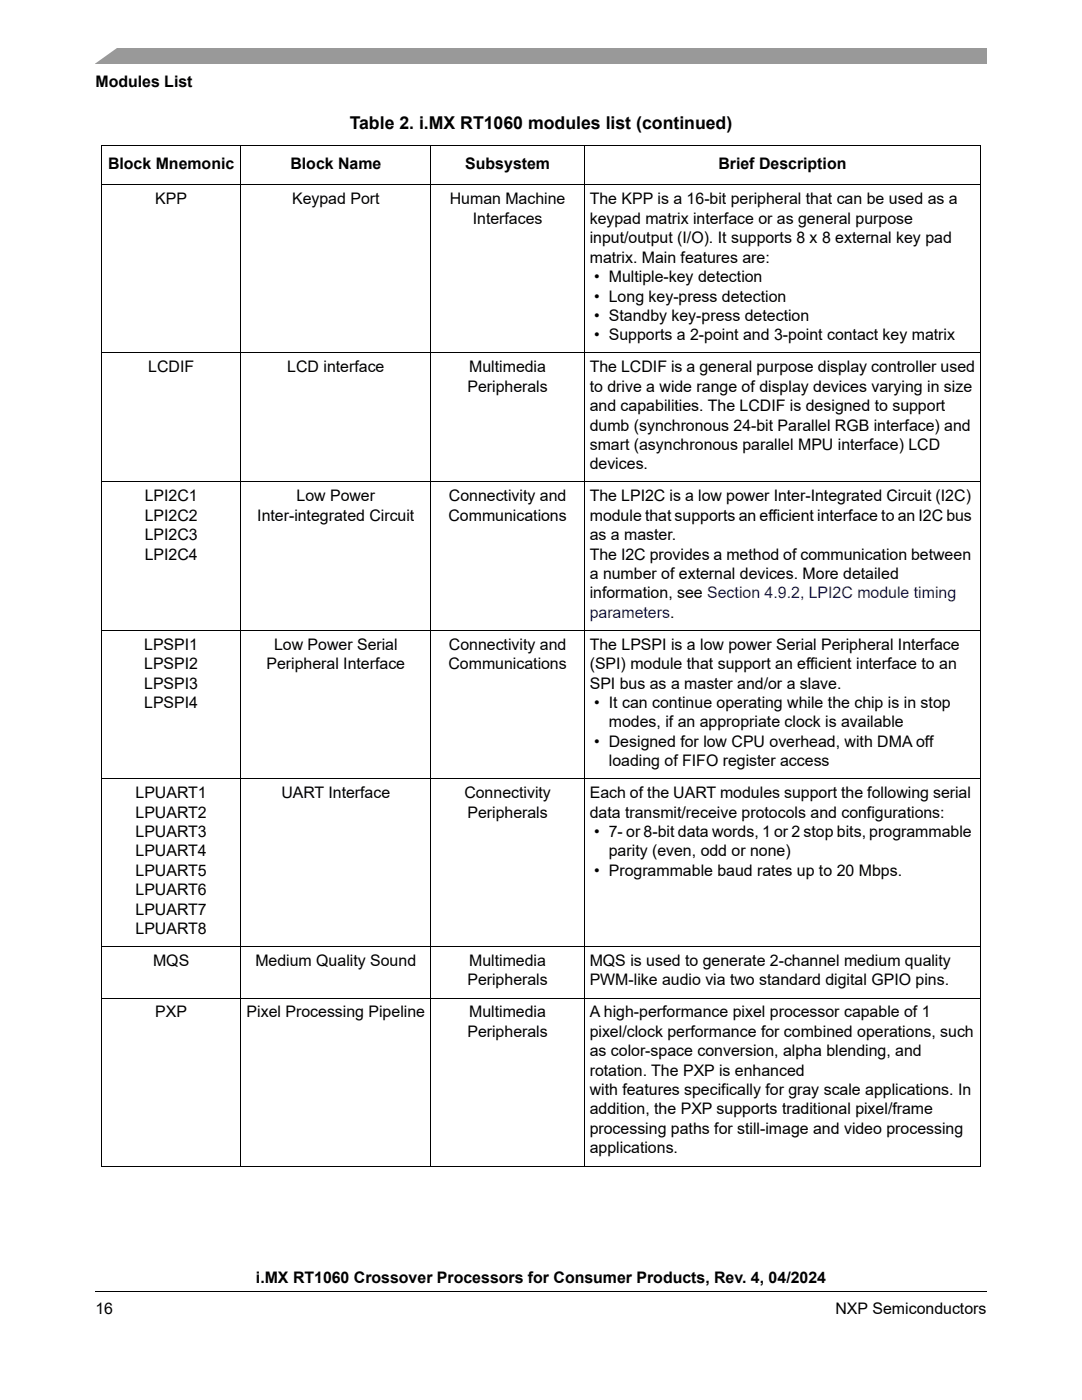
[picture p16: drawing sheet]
<svg xmlns="http://www.w3.org/2000/svg" width="216mm" height="279mm" viewBox="0 0 216 279" stroke-linecap="round" stroke-linejoin="round" font-family="sans-serif">
<defs><g id="words">
<text font-size="3.5" x="69.8" y="25.8">Table 2. i.MX RT1060 modules list (continued)</text>
<g font-size="3.2">
<text x="19" y="17.4">Modules List</text>
<text x="21.6" y="33.7">Block Mnemonic</text>
<text x="57.9" y="33.7">Block Name</text>
<text x="92.8" y="33.7">Subsystem</text>
<text x="143.4" y="33.7">Brief Description</text>
<text x="31" y="40.8">KPP</text>
<text x="58.3" y="40.8">Keypad Port</text>
<text x="89.8" y="40.8">Human Machine</text>
<text x="117.7" y="40.8">The KPP is a 16-bit peripheral that can be used as a</text>
<text x="94.3" y="44.7">Interfaces</text>
<text x="117.7" y="44.7">keypad matrix interface or as general purpose</text>
<text x="117.7" y="48.5">input/output (I/O). It supports 8 x 8 external key pad</text>
<text x="117.7" y="52.4">matrix. Main features are:</text>
<text x="118.6" y="56.3">• Multiple-key detection</text>
<text x="118.6" y="60.2">• Long key-press detection</text>
<text x="118.6" y="64.1">• Standby key-press detection</text>
<text x="118.6" y="67.9">• Supports a 2-point and 3-point contact key matrix</text>
<text x="29.6" y="74.3">LCDIF</text>
<text x="57.3" y="74.3">LCD interface</text>
<text x="93.6" y="74.3">Multimedia</text>
<text x="117.7" y="74.3">The LCDIF is a general purpose display controller used</text>
<text x="93.3" y="78.2">Peripherals</text>
<text x="117.7" y="78.2">to drive a wide range of display devices varying in size</text>
<text x="117.7" y="82">and capabilities. The LCDIF is designed to support</text>
<text x="117.7" y="85.9">dumb (synchronous 24-bit Parallel RGB interface) and</text>
<text x="117.7" y="89.8">smart (asynchronous parallel MPU interface) LCD</text>
<text x="117.7" y="93.7">devices.</text>
<text x="28.9" y="100">LPI2C1</text>
<text x="59.2" y="100">Low Power</text>
<text x="89.6" y="100">Connectivity and</text>
<text x="117.7" y="100">The LPI2C is a low power Inter-Integrated Circuit (I2C)</text>
<text x="28.9" y="103.9">LPI2C2</text>
<text x="28.9" y="107.8">LPI2C3</text>
<text x="51.3" y="103.9">Inter-integrated Circuit</text>
<text x="89.5" y="103.9">Communications</text>
<text x="117.7" y="103.9">module that supports an efficient interface to an I2C bus</text>
<text x="117.7" y="107.8">as a master.</text>
<text x="28.9" y="111.7">LPI2C4</text>
<text x="117.7" y="111.7">The I2C provides a method of communication between</text>
<text x="117.7" y="115.6">a number of external devices. More detailed</text>
<text x="117.7" y="119.4">information, see Section 4.9.2, LPI2C module timing</text>
<text x="28.8" y="129.7">LPSPI1</text>
<text x="54.7" y="129.7">Low Power Serial</text>
<text x="89.6" y="129.7">Connectivity and</text>
<text x="117.7" y="129.7">The LPSPI is a low power Serial Peripheral Interface</text>
<text x="28.8" y="133.5">LPSPI2</text>
<text x="28.8" y="137.4">LPSPI3</text>
<text x="53.2" y="133.5">Peripheral Interface</text>
<text x="89.5" y="133.5">Communications</text>
<text x="117.7" y="133.5">(SPI) module that support an efficient interface to an</text>
<text x="117.7" y="137.4">SPI bus as a master and/or a slave.</text>
<text x="28.8" y="141.3">LPSPI4</text>
<text x="118.6" y="141.3">• It can continue operating while the chip is in stop</text>
<text x="118.6" y="149.1">• Designed for low CPU overhead, with DMA off</text>
<text x="121.5" y="145.2">modes, if an appropriate clock is available</text>
<text x="121.5" y="152.9">loading of FIFO register access</text>
<text x="27" y="159.3">LPUART1</text>
<text x="56.1" y="159.3">UART Interface</text>
<text x="92.7" y="159.3">Connectivity</text>
<text x="117.7" y="159.3">Each of the UART modules support the following serial</text>
<text x="27" y="163.2">LPUART2</text>
<text x="27" y="167">LPUART3</text>
<text x="93.3" y="163.2">Peripherals</text>
<text x="117.7" y="163.2">data transmit/receive protocols and configurations:</text>
<text x="118.6" y="167">• 7- or 8-bit data words, 1 or 2 stop bits, programmable</text>
<text x="27" y="170.9">LPUART4</text>
<text x="121.5" y="170.9">parity (even, odd or none)</text>
<text x="27" y="174.8">LPUART5</text>
<text x="27" y="178.7">LPUART6</text>
<text x="118.6" y="174.8">• Programmable baud rates up to 20 Mbps.</text>
<text x="27" y="182.6">LPUART7</text>
<text x="27" y="186.4">LPUART8</text>
<text x="30.5" y="192.8">MQS</text>
<text x="51" y="192.8">Medium Quality Sound</text>
<text x="93.3" y="196.7">Peripherals</text>
<text x="93.6" y="192.8">Multimedia</text>
<text x="117.7" y="192.8">MQS is used to generate 2-channel medium quality</text>
<text x="117.7" y="196.7">PWM-like audio via two standard digital GPIO pins.</text>
<text x="31" y="203">PXP</text>
<text x="49.2" y="203">Pixel Processing Pipeline</text>
<text x="93.6" y="203">Multimedia</text>
<text x="117.7" y="203">A high-performance pixel processor capable of 1</text>
<text x="93.3" y="206.9">Peripherals</text>
<text x="117.7" y="206.9">pixel/clock performance for combined operations, such</text>
<text x="117.7" y="210.8">as color-space conversion, alpha blending, and</text>
<text x="117.7" y="214.7">rotation. The PXP is enhanced</text>
<text x="117.7" y="218.5">with features specifically for gray scale applications. In</text>
<text x="117.7" y="222.4">addition, the PXP supports traditional pixel/frame</text>
<text x="117.7" y="226.3">processing paths for still-image and video processing</text>
<text x="117.7" y="230.2">applications.</text>
<text x="51.1" y="256.1">i.MX RT1060 Crossover Processors for Consumer Products, Rev. 4, 04/2024</text>
<text x="19" y="262.3">16</text>
<text x="166.7" y="262.3">NXP Semiconductors</text>
</g>
<text font-size="3.2" fill="#0000c2" x="117.7" y="123.3">parameters.</text>
</g></defs>
<path d="M19 257.7v.2zM196.8 257.7l.1 .2z" fill="#000"/>
<path d="M19 257.8h177.8" fill="none" stroke="#000" stroke-width=".2"/>
<path d="M19 9.5h177.8v3.2h-177.8z" fill="#999"/>
<path d="M17.1 9.2h6.8l-5.3 3.8h-1.5z" fill-rule="evenodd" fill="#fff"/>
<g fill="none" stroke="#000" stroke-width=".2">
<path d="M20.2 29.1h175.5M20.2 36.9h175.5M20.3 29.2v203.4M48.1 29v203.8M86 29v203.8M116.6 29v203.8M195.6 29.2v203.4M20.2 70.4h175.5M20.2 96.2h175.5M20.2 125.8h175.5M20.2 155.4h175.5M20.2 189h175.5"/>
<path d="M20.2 199.2h175.5M20.2 232.7h175.5"/>
</g>
<use href="#words"/>
</svg>
